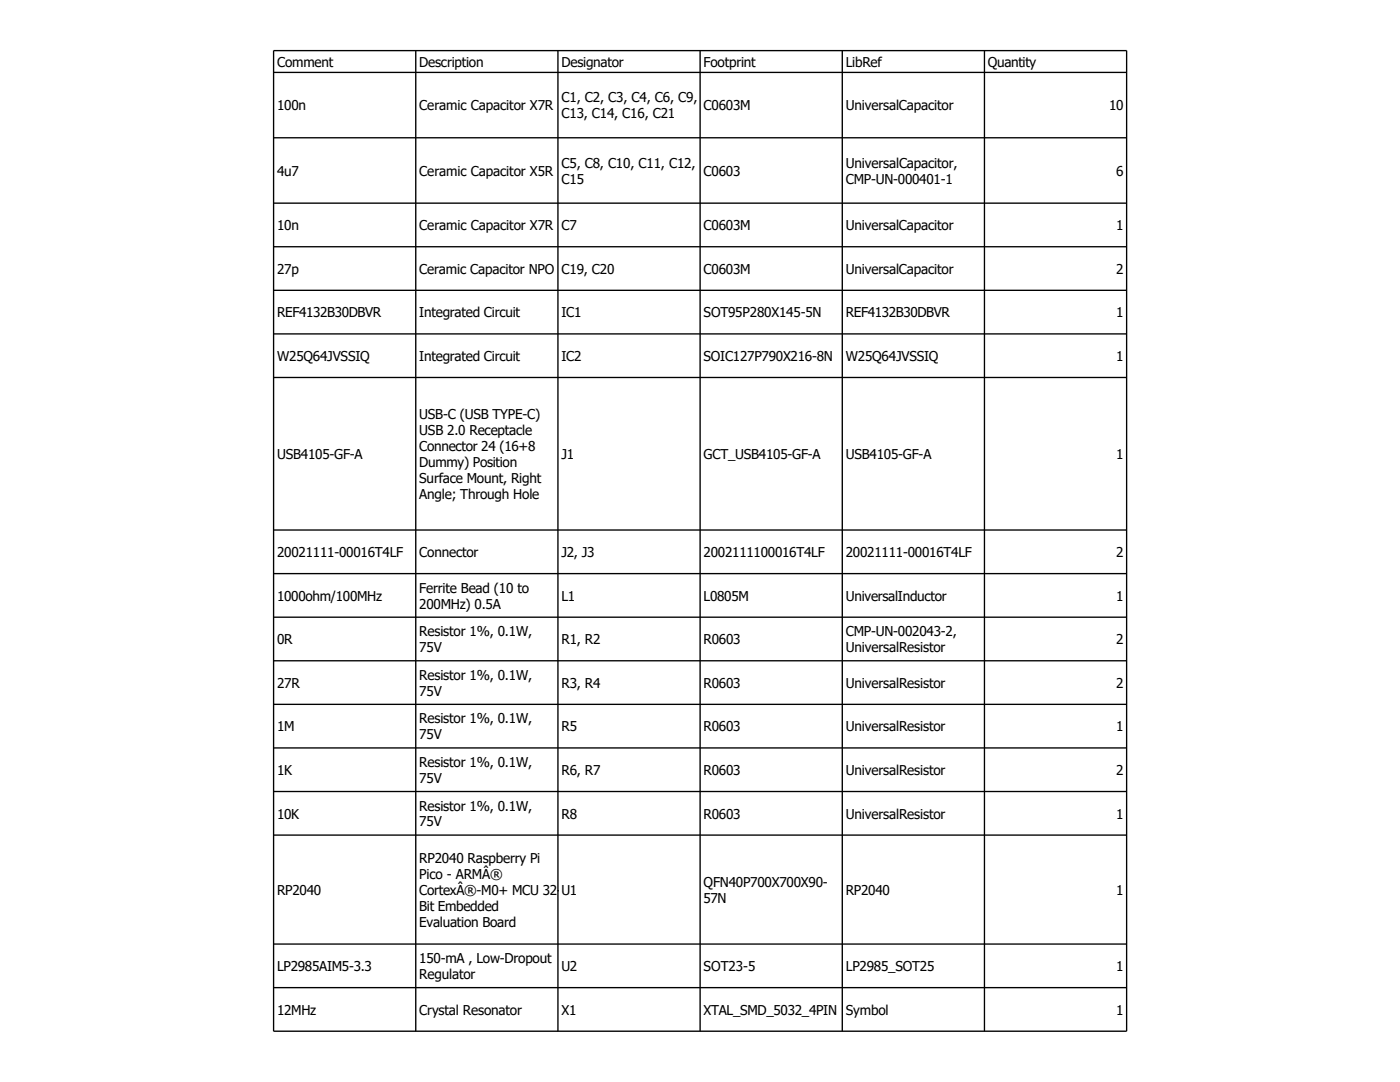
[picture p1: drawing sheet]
<svg xmlns="http://www.w3.org/2000/svg" width="279mm" height="216mm" viewBox="0 0 279 216" stroke-linecap="round" stroke-linejoin="round" font-family="sans-serif">
<defs><g id="words">
<g font-size="2.7">
<text x="55.3" y="13.3">Comment</text>
<text x="83.7" y="13.3">Description</text>
<text x="112.1" y="13.3">Designator</text>
<text x="140.4" y="13.3">Footprint</text>
<text x="168.8" y="13.3">LibRef</text>
<text x="197.2" y="13.3">Quantity</text>
<text x="55.3" y="22">100n</text>
<text x="83.7" y="22">Ceramic Capacitor X7R</text>
<text x="112.1" y="20.4">C1, C2, C3, C4, C6, C9,</text>
<text x="112.1" y="23.6">C13, C14, C16, C21</text>
<text x="140.4" y="22">C0603M</text>
<text x="168.8" y="22">UniversalCapacitor</text>
<text x="221.3" y="22">10</text>
<text x="55.3" y="35.1">4u7</text>
<text x="83.7" y="35.1">Ceramic Capacitor X5R</text>
<text x="112.1" y="33.5">C5, C8, C10, C11, C12,</text>
<text x="140.4" y="35.1">C0603</text>
<text x="168.8" y="33.5">UniversalCapacitor,</text>
<text x="222.8" y="35.1">6</text>
<text x="112.1" y="36.6">C15</text>
<text x="168.8" y="36.6">CMP-UN-000401-1</text>
<text x="55.3" y="45.9">10n</text>
<text x="83.7" y="45.9">Ceramic Capacitor X7R</text>
<text x="112.1" y="45.9">C7</text>
<text x="140.4" y="45.9">C0603M</text>
<text x="168.8" y="45.9">UniversalCapacitor</text>
<text x="222.8" y="45.9">1</text>
<text x="55.3" y="54.6">27p</text>
<text x="83.7" y="54.6">Ceramic Capacitor NPO</text>
<text x="112.1" y="54.6">C19, C20</text>
<text x="140.4" y="54.6">C0603M</text>
<text x="168.8" y="54.6">UniversalCapacitor</text>
<text x="222.8" y="54.6">2</text>
<text x="55.3" y="63.3">REF4132B30DBVR</text>
<text x="83.7" y="63.3">Integrated Circuit</text>
<text x="112.1" y="63.3">IC1</text>
<text x="140.4" y="63.3">SOT95P280X145-5N</text>
<text x="168.8" y="63.3">REF4132B30DBVR</text>
<text x="222.8" y="63.3">1</text>
<text x="55.3" y="72">W25Q64JVSSIQ</text>
<text x="83.7" y="72">Integrated Circuit</text>
<text x="112.1" y="72">IC2</text>
<text x="140.4" y="72">SOIC127P790X216-8N</text>
<text x="168.8" y="72">W25Q64JVSSIQ</text>
<text x="222.8" y="72">1</text>
<text x="83.7" y="83.7">USB-C (USB TYPE-C)</text>
<text x="83.7" y="86.8">USB 2.0 Receptacle</text>
<text x="55.3" y="91.6">USB4105-GF-A</text>
<text x="83.7" y="90">Connector 24 (16+8</text>
<text x="83.7" y="93.2">Dummy) Position</text>
<text x="112.1" y="91.6">J1</text>
<text x="140.4" y="91.6">GCT_USB4105-GF-A</text>
<text x="168.8" y="91.6">USB4105-GF-A</text>
<text x="222.8" y="91.6">1</text>
<text x="83.7" y="96.3">Surface Mount, Right</text>
<text x="83.7" y="99.5">Angle; Through Hole</text>
<text x="55.3" y="111.2">20021111-00016T4LF</text>
<text x="83.7" y="111.2">Connector</text>
<text x="112.1" y="111.2">J2, J3</text>
<text x="140.4" y="111.2">2002111100016T4LF</text>
<text x="168.8" y="111.2">20021111-00016T4LF</text>
<text x="222.8" y="111.2">2</text>
<text x="55.3" y="119.9">1000ohm/100MHz</text>
<text x="83.7" y="118.3">Ferrite Bead (10 to</text>
<text x="112.1" y="119.9">L1</text>
<text x="140.4" y="119.9">L0805M</text>
<text x="168.8" y="119.9">UniversalInductor</text>
<text x="222.8" y="119.9">1</text>
<text x="83.7" y="121.4">200MHz) 0.5A</text>
<text x="55.3" y="128.5">0R</text>
<text x="83.7" y="127">Resistor 1%, 0.1W,</text>
<text x="83.7" y="130.1">75V</text>
<text x="112.1" y="128.5">R1, R2</text>
<text x="140.4" y="128.5">R0603</text>
<text x="168.8" y="127">CMP-UN-002043-2,</text>
<text x="168.8" y="130.1">UniversalResistor</text>
<text x="222.8" y="128.5">2</text>
<text x="55.3" y="137.2">27R</text>
<text x="83.7" y="135.7">Resistor 1%, 0.1W,</text>
<text x="112.1" y="137.2">R3, R4</text>
<text x="140.4" y="137.2">R0603</text>
<text x="168.8" y="137.2">UniversalResistor</text>
<text x="222.8" y="137.2">2</text>
<text x="83.7" y="138.8">75V</text>
<text x="55.3" y="145.9">1M</text>
<text x="83.7" y="144.4">Resistor 1%, 0.1W,</text>
<text x="83.7" y="147.5">75V</text>
<text x="112.1" y="145.9">R5</text>
<text x="140.4" y="145.9">R0603</text>
<text x="168.8" y="145.9">UniversalResistor</text>
<text x="222.8" y="145.9">1</text>
<text x="55.3" y="154.6">1K</text>
<text x="83.7" y="153.1">Resistor 1%, 0.1W,</text>
<text x="112.1" y="154.6">R6, R7</text>
<text x="140.4" y="154.6">R0603</text>
<text x="168.8" y="154.6">UniversalResistor</text>
<text x="222.8" y="154.6">2</text>
<text x="83.7" y="156.2">75V</text>
<text x="83.7" y="161.8">Resistor 1%, 0.1W,</text>
<text x="55.3" y="163.3">10K</text>
<text x="83.7" y="164.9">75V</text>
<text x="112.1" y="163.3">R8</text>
<text x="140.4" y="163.3">R0603</text>
<text x="168.8" y="163.3">UniversalResistor</text>
<text x="222.8" y="163.3">1</text>
<text x="83.7" y="172.2">RP2040 Raspberry Pi</text>
<text x="55.3" y="178.6">RP2040</text>
<text x="83.7" y="175.4">Pico - ARMÂ®</text>
<text x="83.7" y="178.6">CortexÂ®-M0+ MCU 32-</text>
<text x="112.1" y="178.6">U1</text>
<text x="140.4" y="177">QFN40P700X700X90-</text>
<text x="168.8" y="178.6">RP2040</text>
<text x="222.8" y="178.6">1</text>
<text x="83.7" y="181.7">Bit Embedded</text>
<text x="83.7" y="184.9">Evaluation Board</text>
<text x="140.4" y="180.1">57N</text>
<text x="55.3" y="193.8">LP2985AIM5-3.3</text>
<text x="83.7" y="192.2">150-mA , Low-Dropout</text>
<text x="83.7" y="195.4">Regulator</text>
<text x="112.1" y="193.8">U2</text>
<text x="140.4" y="193.8">SOT23-5</text>
<text x="168.8" y="193.8">LP2985_SOT25</text>
<text x="222.8" y="193.8">1</text>
<text x="55.3" y="202.5">12MHz</text>
<text x="83.7" y="202.5">Crystal Resonator</text>
<text x="112.1" y="202.5">X1</text>
<text x="140.4" y="202.5">XTAL_SMD_5032_4PIN</text>
<text x="168.8" y="202.5">Symbol</text>
<text x="222.8" y="202.5">1</text>
</g>
</g></defs>
<g fill="none" stroke="#000" stroke-width=".27">
<path d="M54.6 10.1h170.2v195.7h-170.2zM54.6 14.4h170.2M83 10.1v195.7M111.3 10.1v195.7M139.7 10.1v195.7M168.1 10.1v195.7M196.5 10.1v195.7M54.6 27.5h170.2M54.6 40.5h170.2M54.6 49.2h170.2M54.6 57.9h170.2M54.6 66.6h170.2"/>
<path d="M54.6 75.3h170.2M54.6 105.8h170.2M54.6 114.5h170.2M54.6 123.2h170.2M54.6 131.8h170.2M54.6 140.5h170.2M54.6 149.2h170.2M54.6 157.9h170.2M54.6 166.6h170.2M54.6 188.4h170.2M54.6 197.1h170.2"/>
</g>
<use href="#words"/>
</svg>
